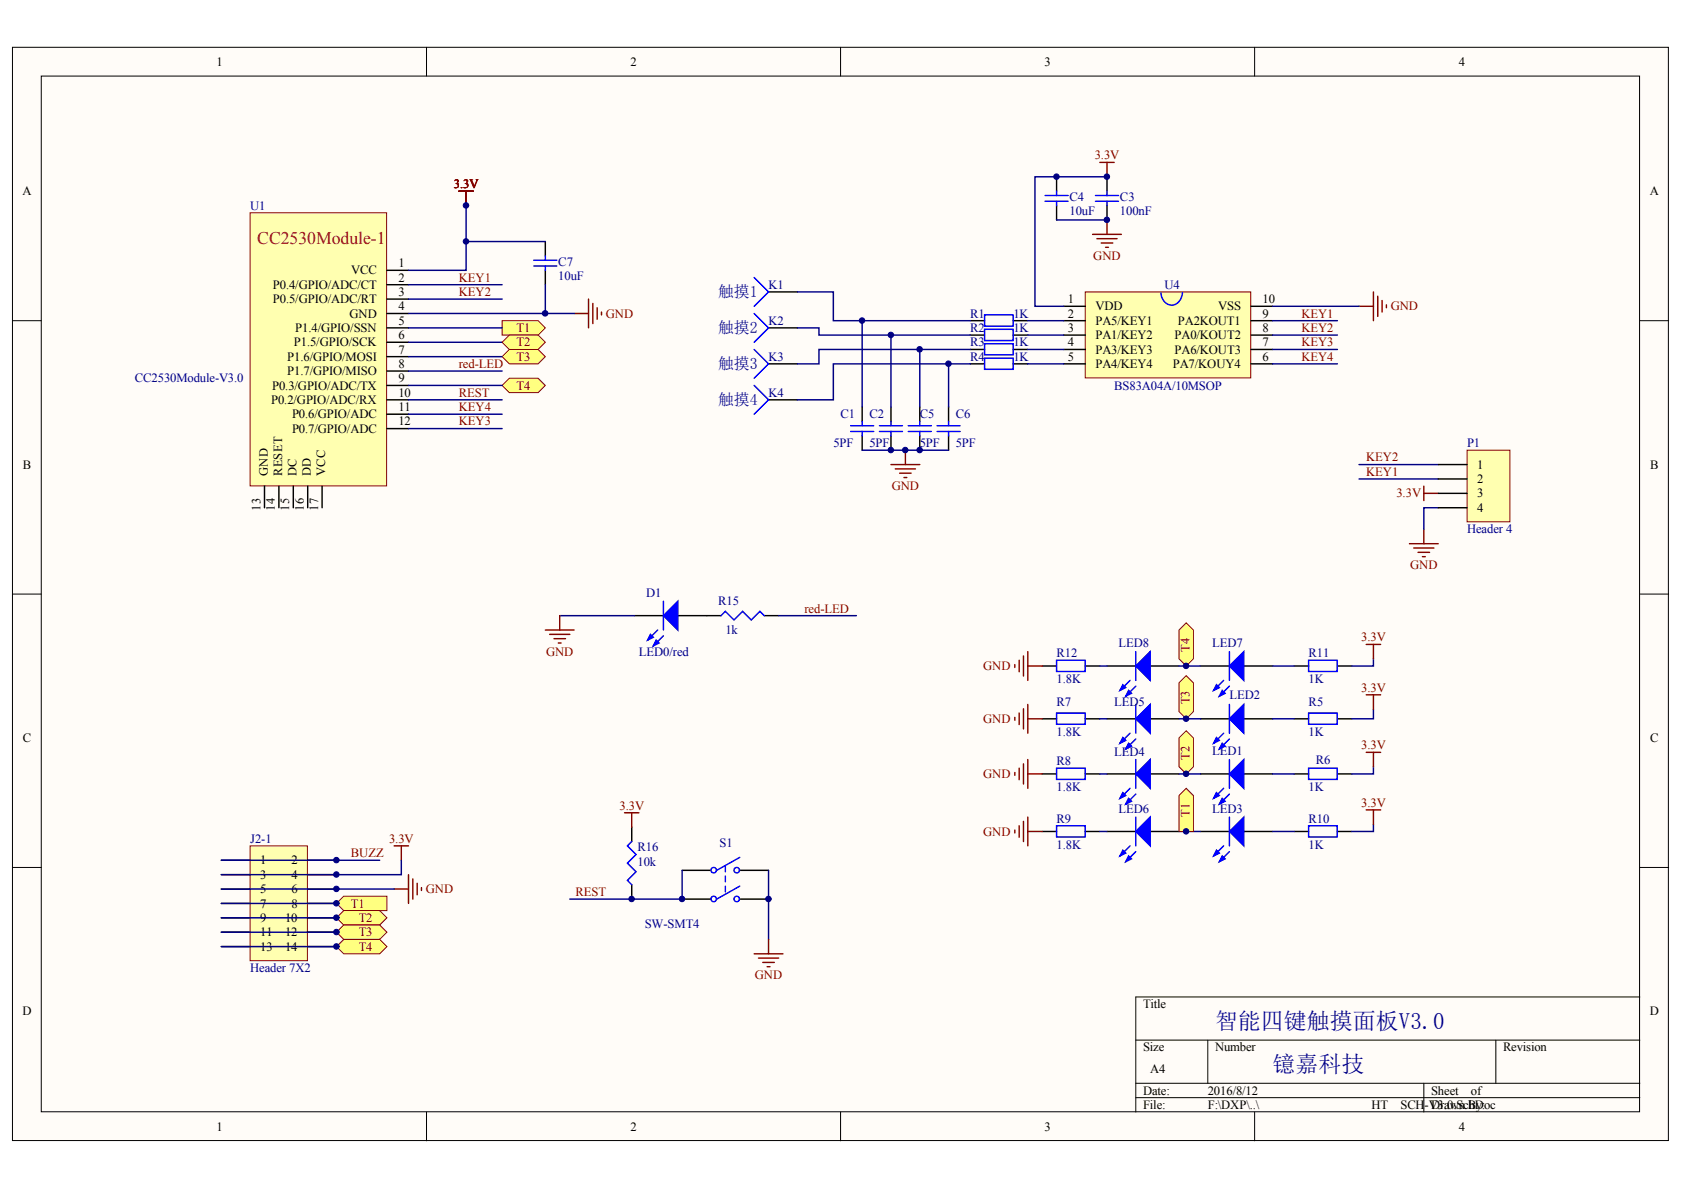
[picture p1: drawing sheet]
<svg xmlns="http://www.w3.org/2000/svg" width="297mm" height="210mm" viewBox="0 0 297 210" stroke-linecap="round" stroke-linejoin="round" font-family="sans-serif">
<defs><g id="words">
<g font-size="4" fill="#000080">
<text x="214.3" y="181.6">智能四键触摸面板V3.0</text>
<text x="224.5" y="189.2">镱嘉科技</text>
</g>
<text font-size="3.1" fill="#f00" x="45.4" y="43.1">CC2530Module-1</text>
<g font-size="2.8" fill="#000080">
<text x="126.7" y="52.4">触摸1</text>
<text x="126.7" y="58.7">触摸2</text>
<text x="126.7" y="65.1">触摸3</text>
<text x="126.7" y="71.4">触摸4</text>
</g>
<g font-size="2.2">
<text x="38.2" y="11.6">1</text>
<text x="111.2" y="11.6">2</text>
<text x="184.3" y="11.6">3</text>
<text x="257.3" y="11.6">4</text>
<text x="4" y="34.4">A</text>
<text x="291" y="34.4">A</text>
<text x="70.3" y="47.1">1</text>
<text x="48.1" y="50.9">P0.4/GPIO/ADC/CT</text>
<text x="48.1" y="53.5">P0.5/GPIO/ADC/RT</text>
<text x="61.9" y="48.4">VCC</text>
<text x="70.3" y="49.7">2</text>
<text x="70.3" y="52.2">3</text>
<text x="188.3" y="53.5">1</text>
<text x="222.7" y="53.5">10</text>
<text x="52.1" y="58.6">P1.4/GPIO/SSN</text>
<text x="61.6" y="56">GND</text>
<text x="70.3" y="54.7">4</text>
<text x="70.3" y="57.3">5</text>
<text x="70.3" y="59.8">6</text>
<text x="188.3" y="56">2</text>
<text x="188.3" y="58.6">3</text>
<text x="193.2" y="54.7">VDD</text>
<text x="193.2" y="57.3">PA5/KEY1</text>
<text x="193.2" y="59.8">PA1/KEY2</text>
<text x="207.2" y="59.8">PA0/KOUT2</text>
<text x="207.8" y="57.3">PA2KOUT1</text>
<text x="214.9" y="54.7">VSS</text>
<text x="222.7" y="58.6">8</text>
<text x="222.7" y="56">9</text>
<text x="50.7" y="63.6">P1.6/GPIO/MOSI</text>
<text x="51.8" y="61.1">P1.5/GPIO/SCK</text>
<text x="70.3" y="62.4">7</text>
<text x="70.3" y="64.9">8</text>
<text x="188.3" y="61.1">4</text>
<text x="188.3" y="63.6">5</text>
<text x="193.2" y="62.4">PA3/KEY3</text>
<text x="193.2" y="64.9">PA4/KEY4</text>
<text x="206.9" y="64.9">PA7/KOUY4</text>
<text x="207.2" y="62.4">PA6/KOUT3</text>
<text x="222.7" y="63.6">6</text>
<text x="222.7" y="61.1">7</text>
<text x="47.8" y="71.2">P0.2/GPIO/ADC/RX</text>
<text x="48" y="68.7">P0.3/GPIO/ADC/TX</text>
<text x="50.7" y="66.2">P1.7/GPIO/MISO</text>
<text x="70.3" y="67.4">9</text>
<text x="70.3" y="70">10</text>
<text x="51.5" y="73.8">P0.6/GPIO/ADC</text>
<text x="51.5" y="76.3">P0.7/GPIO/ADC</text>
<text x="70.3" y="72.5">11</text>
<text x="70.3" y="75.1">12</text>
<text x="4" y="82.7">B</text>
<text x="47.2" y="84" transform="rotate(-90 47.2 84)">GND</text>
<text x="49.8" y="84" transform="rotate(-90 49.8 84)">RESET</text>
<text x="52.3" y="84" transform="rotate(-90 52.3 84)">DC</text>
<text x="54.8" y="84" transform="rotate(-90 54.8 84)">DD</text>
<text x="57.4" y="84" transform="rotate(-90 57.4 84)">VCC</text>
<text x="260.5" y="82.7">1</text>
<text x="291.1" y="82.7">B</text>
<text x="260.5" y="85.2">2</text>
<text x="260.5" y="87.7">3</text>
<text x="46" y="90.1" transform="rotate(-90 46 90.1)">13</text>
<text x="48.5" y="90.1" transform="rotate(-90 48.5 90.1)">14</text>
<text x="51" y="90.1" transform="rotate(-90 51 90.1)">15</text>
<text x="53.6" y="90.1" transform="rotate(-90 53.6 90.1)">16</text>
<text x="56.1" y="90.1" transform="rotate(-90 56.1 90.1)">17</text>
<text x="260.5" y="90.3">4</text>
<text x="4" y="130.9">C</text>
<text x="291.1" y="130.9">C</text>
<text x="45.9" y="152.5">1</text>
<text x="45.9" y="155">3</text>
<text x="51.4" y="152.5">2</text>
<text x="51.4" y="155">4</text>
<text x="45.9" y="157.5">5</text>
<text x="45.9" y="160.1">7</text>
<text x="51.4" y="157.5">6</text>
<text x="51.4" y="160.1">8</text>
<text x="45.9" y="162.6">9</text>
<text x="45.9" y="165.2">11</text>
<text x="45.9" y="167.7">13</text>
<text x="50.3" y="162.6">10</text>
<text x="50.3" y="165.2">12</text>
<text x="50.3" y="167.7">14</text>
<text x="4" y="179.1">D</text>
<text x="201.6" y="177.8">Title</text>
<text x="291" y="179.1">D</text>
<text x="201.6" y="185.5">Size</text>
<text x="214.3" y="185.5">Number</text>
<text x="265.1" y="185.5">Revision</text>
<text x="202.9" y="189.3">A4</text>
<text x="201.6" y="193.1">Date:</text>
<text x="201.6" y="195.6">File:</text>
<text x="213" y="193.1">2016/8/12</text>
<text x="213" y="195.6">F:\DXP\..\</text>
<text x="241.9" y="195.6">HT</text>
<text x="247" y="195.6">SCH-V3.0.ScBy:</text>
<text x="252.4" y="193.1">Sheet</text>
<text x="252.4" y="195.6">Drawn hDoc</text>
<text x="259.5" y="193.1">of</text>
<text x="38.2" y="199.4">1</text>
<text x="111.2" y="199.4">2</text>
<text x="184.3" y="199.4">3</text>
<text x="257.3" y="199.4">4</text>
</g>
<g font-size="2.2" fill="#800000">
<text x="193.1" y="28.1">3.3V</text>
<text x="80.1" y="33.2">3.3V</text>
<text x="192.8" y="45.9">GND</text>
<text x="80.9" y="49.7">KEY1</text>
<text x="80.9" y="52.2">KEY2</text>
<text x="91.1" y="58.6">T1</text>
<text x="106.9" y="56">GND</text>
<text x="229.6" y="56">KEY1</text>
<text x="229.6" y="58.6">KEY2</text>
<text x="245.3" y="54.7">GND</text>
<text x="80.9" y="64.9">red-LED</text>
<text x="91.1" y="63.6">T3</text>
<text x="91.1" y="61.1">T2</text>
<text x="229.6" y="61.1">KEY3</text>
<text x="229.6" y="63.6">KEY4</text>
<text x="80.9" y="70">REST</text>
<text x="91.1" y="68.7">T4</text>
<text x="80.9" y="75.1">KEY3</text>
<text x="80.9" y="72.5">KEY4</text>
<text x="241" y="81.4">KEY2</text>
<text x="241" y="83.9">KEY1</text>
<text x="157.3" y="86.5">GND</text>
<text x="246.3" y="87.7">3.3V</text>
<text x="248.7" y="100.4">GND</text>
<text x="141.9" y="108">red-LED</text>
<text x="240.1" y="113.1">3.3V</text>
<text x="96.3" y="115.7">GND</text>
<text x="173.4" y="118.2">GND</text>
<text x="209.8" y="114.9" transform="rotate(-90 209.8 114.9)">T4</text>
<text x="209.8" y="124.3" transform="rotate(-90 209.8 124.3)">T3</text>
<text x="240.1" y="122">3.3V</text>
<text x="173.4" y="127.5">GND</text>
<text x="173.4" y="137.2">GND</text>
<text x="209.8" y="134" transform="rotate(-90 209.8 134)">T2</text>
<text x="240.1" y="132.2">3.3V</text>
<text x="109.3" y="142.8">3.3V</text>
<text x="240.1" y="142.3">3.3V</text>
<text x="68.6" y="148.7">3.3V</text>
<text x="173.4" y="147.4">GND</text>
<text x="209.8" y="144.1" transform="rotate(-90 209.8 144.1)">T1</text>
<text x="61.9" y="151.2">BUZZ</text>
<text x="61.9" y="160.1">T1</text>
<text x="75.1" y="157.5">GND</text>
<text x="101.5" y="158">REST</text>
<text x="63.3" y="162.6">T2</text>
<text x="63.3" y="165.2">T3</text>
<text x="63.3" y="167.7">T4</text>
<text x="133.2" y="172.8">GND</text>
</g>
<g font-size="2.2" fill="#000080">
<text x="188.7" y="35.5">C4</text>
<text x="197.5" y="35.5">C3</text>
<text x="44.1" y="37">U1</text>
<text x="188.7" y="38">10uF</text>
<text x="197.5" y="38">100nF</text>
<text x="98.5" y="46.9">C7</text>
<text x="98.5" y="49.4">10uF</text>
<text x="135.6" y="50.9">K1</text>
<text x="205.4" y="50.9">U4</text>
<text x="135.6" y="57.3">K2</text>
<text x="171.1" y="56">R1</text>
<text x="171.1" y="58.6">R2</text>
<text x="178.7" y="56">1K</text>
<text x="178.7" y="58.6">1K</text>
<text x="135.6" y="63.6">K3</text>
<text x="171.1" y="61.1">R3</text>
<text x="171.1" y="63.6">R4</text>
<text x="178.7" y="61.1">1K</text>
<text x="178.7" y="63.6">1K</text>
<text x="23.8" y="67.4">CC2530Module-V3.0</text>
<text x="135.6" y="70">K4</text>
<text x="196.5" y="68.7">BS83A04A/10MSOP</text>
<text x="148.3" y="73.8">C1</text>
<text x="153.3" y="73.8">C2</text>
<text x="162.2" y="73.8">C5</text>
<text x="168.6" y="73.8">C6</text>
<text x="147" y="78.9">5PF</text>
<text x="153.3" y="78.9">5PF</text>
<text x="162.2" y="78.9">5PF</text>
<text x="168.6" y="78.9">5PF</text>
<text x="258.8" y="78.9">P1</text>
<text x="258.8" y="94.1">Header 4</text>
<text x="114" y="105.3">D1</text>
<text x="126.7" y="106.8">R15</text>
<text x="127.9" y="111.9">1k</text>
<text x="112.7" y="115.7">LED0/red</text>
<text x="186.4" y="115.9">R12</text>
<text x="197.3" y="114.1">LED8</text>
<text x="213.8" y="114.1">LED7</text>
<text x="230.8" y="115.9">R11</text>
<text x="186.4" y="124.5">R7</text>
<text x="186.4" y="120.5">1.8K</text>
<text x="196.5" y="124.5">LED5</text>
<text x="216.9" y="123.3">LED2</text>
<text x="230.8" y="124.5">R5</text>
<text x="230.8" y="120.5">1K</text>
<text x="186.4" y="129.8">1.8K</text>
<text x="230.8" y="129.8">1K</text>
<text x="186.4" y="134.9">R8</text>
<text x="196.5" y="133.4">LED4</text>
<text x="213.8" y="133.2">LED1</text>
<text x="232.1" y="134.7">R6</text>
<text x="186.4" y="139.5">1.8K</text>
<text x="197.3" y="143.3">LED6</text>
<text x="213.8" y="143.3">LED3</text>
<text x="230.8" y="139.5">1K</text>
<text x="44.1" y="148.7">J2-1</text>
<text x="126.9" y="149.4">S1</text>
<text x="186.4" y="149.7">1.8K</text>
<text x="186.4" y="145.1">R9</text>
<text x="230.8" y="149.7">1K</text>
<text x="230.8" y="145.1">R10</text>
<text x="112.4" y="152.7">10k</text>
<text x="112.4" y="150.2">R16</text>
<text x="113.7" y="163.6">SW-SMT4</text>
<text x="44.1" y="171.5">Header 7X2</text>
</g>
</g></defs>
<g fill="#fffcf8" stroke="#000" stroke-width=".18">
<path d="M2.2 8.3h292.1v192.9h-292.1z"/>
<path d="M7.3 13.4h281.9v182.7h-281.9z"/>
</g>
<g fill="none" stroke="#000" stroke-width=".18">
<path d="M75.2 8.3v5.1M148.3 8.3v5.1M221.3 8.3v5.1M2.2 56.6h5.1M289.3 56.6h5M2.2 104.8h5.1M289.3 104.8h5M2.2 153h5.1M289.3 153h5M289.3 175.9h-89v20.3M75.2 196.2v5M148.3 196.2v5"/>
<path d="M200.3 183.5h89M200.3 191.1h89M200.3 193.6h89M213 183.5v7.6M221.3 196.2v5M251.1 191.1v5.1M263.9 183.5v7.6"/>
</g>
<g fill="none" stroke="#000" stroke-width=".25">
<path d="M186.4 31.2v2.5M186.4 36.3v2.5M195.3 31.2v2.5M195.3 36.3v2.5M171.1 56.6h2.6M171.1 59.1h2.6M178.7 56.6h2.6M178.7 59.1h2.6M152.1 71.8v2.5M152.1 76.9v2.5M157.2 71.8v2.5M157.2 76.9v2.5"/>
<path d="M171.1 61.6h2.6M171.1 64.2h2.6M178.7 61.6h2.6M178.7 64.2h2.6M183.8 117.5h2.6M191.5 117.5h2.5M195.3 117.5h5M202.9 117.5h5.1M211.8 117.5h5.1M219.4 117.5h5.1M228.3 117.5h2.5M235.9 117.5h2.5"/>
<path d="M183.8 126.8h2.6M183.8 136.5h2.6M191.5 126.8h2.5M191.5 136.5h2.5M195.3 126.8h5M195.3 136.5h5M202.9 126.8h5.1M202.9 136.5h5.1M211.8 126.8h5.1M211.8 136.5h5.1M219.4 126.8h5.1M219.4 136.5h5.1"/>
<path d="M228.3 126.8h2.5M228.3 136.5h2.5M235.9 126.8h2.5M235.9 136.5h2.5M183.8 146.7h2.6M191.5 146.7h2.5M195.3 146.7h5M202.9 146.7h5.1M211.8 146.7h5.1M219.4 146.7h5.1M228.3 146.7h2.5M235.9 146.7h2.5"/>
</g>
<g fill="none" stroke="#00f" stroke-width=".25">
<path d="M184.3 35.5h4.1M184.3 34.5h4.1M186.4 33.7v.8M186.4 35.5v.8M193.2 35.5h4.1M193.2 34.5h4.1M195.3 33.7v.8M195.3 35.5v.8M173.7 55.6h5v1.9h-5zM173.7 58.1h5v2h-5zM150 75.1h4.1M150 76.1h4.1"/>
<path d="M152.1 74.3v.8M152.1 76.1v.8M155.1 75.1h4.1M155.1 76.1h4.1M157.2 74.3v.8M157.2 76.1v.8M173.7 60.6h5v2h-5zM173.7 63.2h5v1.9h-5zM186.4 116.5h5v1.9h-5zM200.3 114.9v5.1M216.9 114.9v5.1M230.8 116.5h5.1v1.9h-5.1z"/>
<path d="M186.4 135.5h5v2h-5zM186.4 125.8h5v2h-5zM199.3 139.1l-1.8 1.7M199.3 129.3l-1.8 1.8M199.3 120l-1.8 1.8M200.3 124.3v5M200.3 134v5.1M200.3 130.3l-1.7 1.8M200.3 121l-1.7 1.8M215.8 120l-1.7 1.8M215.8 139.1l-1.7 1.7M215.8 129.3l-1.7 1.8"/>
<path d="M216.9 121l-1.8 1.8M216.9 124.3v5M216.9 134v5.1M216.9 130.3l-1.8 1.8M230.8 125.8h5.1v2h-5.1zM230.8 135.5h5.1v2h-5.1zM186.4 145.6h5v2h-5zM199.3 149.2l-1.8 1.8M200.3 150.2l-1.7 1.8M200.3 144.1v5.1M200.3 140.1l-1.7 1.7M215.8 149.2l-1.7 1.8"/>
<path d="M216.9 144.1v5.1M216.9 150.2l-1.8 1.8M216.9 140.1l-1.8 1.7M230.8 145.6h5.1v2h-5.1z"/>
</g>
<g fill="#00f" stroke="#00f" stroke-width=".25">
<path d="M216.9 117.5l2.5-2.6v5.1z"/>
<path d="M214.6 120.8l.5 .5-1 .5z"/>
<path d="M215.6 121.8l.5 .5-1 .5z"/>
<path d="M216.9 146.7l2.5-2.6v5.1z"/>
<path d="M214.6 150l.5 .5-1 .5z"/>
<path d="M215.6 151l.5 .5-1 .5z"/>
<path d="M216.9 136.5l2.5-2.5v5.1z"/>
<path d="M214.6 139.8l.5 .5-1 .5z"/>
<path d="M215.6 140.8l.5 .5-1 .5z"/>
<path d="M216.9 126.8l2.5-2.5v5z"/>
<path d="M214.6 130.1l.5 .5-1 .5z"/>
<path d="M215.6 131.1l.5 .5-1 .5z"/>
<path d="M200.3 146.7l2.6-2.6v5.1z"/>
<path d="M198.1 150l.5 .5-1.1 .5z"/>
<path d="M199.1 151l.5 .5-1 .5z"/>
<path d="M200.3 136.5l2.6-2.5v5.1z"/>
<path d="M198.1 139.8l.5 .5-1.1 .5z"/>
<path d="M199.1 140.8l.5 .5-1 .5z"/>
<path d="M200.3 126.8l2.6-2.5v5z"/>
<path d="M198.1 130.1l.5 .5-1.1 .5z"/>
<path d="M199.1 131.1l.5 .5-1 .5z"/>
<path d="M200.3 117.5l2.6-2.6v5.1z"/>
<path d="M198.1 120.8l.5 .5-1.1 .5z"/>
<path d="M199.1 121.8l.5 .5-1 .5z"/>
</g>
<g fill="none" stroke="#800000" stroke-width=".25">
<path d="M194 28.6h2.5M195.3 28.6v2.6M239.7 54h2.6M242.3 51.5v5.1M243 52.3v3.5M243.8 53v2M244.5 53.8v.5M179 117.2v.5M179.8 116.5v2M180.5 115.7v3.6M181.3 114.9v5.1M181.3 117.5h2.5"/>
<path d="M179 126.5v.5M179 136.3v.5M179.8 125.8v2M179.8 135.5v2M180.5 125v3.6M180.5 134.7v3.6M181.3 124.3v5M181.3 134v5.1M181.3 126.8h2.5M181.3 136.5h2.5M179 146.4v.5M179.8 145.6v2.1"/>
<path d="M180.5 144.9v3.5M181.3 144.1v5.1M181.3 146.7h2.5"/>
</g>
<path d="M194 117.5h1.3M208 117.5h3.8M224.5 117.5h3.8M242.3 116.2v1.3h-3.9M194 126.8h1.3M208 126.8h3.8M224.5 126.8h3.8M242.3 125.1v1.7h-3.9M194 146.7h1.3M208 146.7h3.8M224.5 146.7h3.8M242.3 145.4v1.3h-3.9" fill="none" stroke="#000080" stroke-width=".25"/>
<g fill="#ffff80" stroke="#800000" stroke-width=".18">
<path d="M88.6 56.6h6.3l1.3 1.2-1.3 1.3h-6.3z" fill-rule="evenodd"/>
<path d="M88.6 62.9l1.2-1.3h5.1l1.3 1.3-1.3 1.3h-5.1z" fill-rule="evenodd"/>
<path d="M88.6 68l1.2-1.3h5.1l1.3 1.3-1.3 1.3h-5.1z" fill-rule="evenodd"/>
</g>
<path d="M194 136.5h1.3M208 136.5h3.8M242.3 135.2v1.3h-3.9" fill="none" stroke="#000080" stroke-width=".25"/>
<path d="M69.5 149.2h2.6M69.5 156.8h2.6M70.8 149.2v2.5M72.1 154.3v5.1M72.8 155v3.6M73.6 155.8v2M74.3 156.6v.5" fill="none" stroke="#800000" stroke-width=".25"/>
<g fill="#ffff80" stroke="#800000" stroke-width=".18">
<path d="M59.4 159.4l1.2-1.3h7.6v2.5h-7.6z" fill-rule="evenodd"/>
<path d="M59.4 161.9l1.2-1.3h6.4l1.2 1.3-1.2 1.3h-6.4z" fill-rule="evenodd"/>
<path d="M59.4 164.4l1.2-1.2h6.4l1.2 1.2-1.2 1.3h-6.4z" fill-rule="evenodd"/>
<path d="M59.4 167l1.2-1.3h6.4l1.2 1.3-1.2 1.2h-6.4z" fill-rule="evenodd"/>
</g>
<path d="M224.5 136.5h3.8" fill="none" stroke="#000080" stroke-width=".25"/>
<path d="M44.1 37.5h24.1v48.2h-24.1z" fill="#ffffb0" stroke="#800000" stroke-width=".18"/>
<g fill="none" stroke="#000" stroke-width=".25">
<path d="M68.2 47.7h3.9M68.2 50.2h3.9M68.2 52.8h3.9M68.2 55.3h3.9M68.2 57.8h3.9M135.6 57.8h5M135.6 51.5h5M68.2 60.4h3.9M68.2 62.9h3.9M68.2 65.4h3.9M68.2 68h3.9M68.2 70.5h3.9"/>
<path d="M68.2 73.1h3.9M68.2 75.6h3.9M135.6 70.5h5M135.6 64.2h5M46.7 85.8v3.8M49.2 85.8v3.8M51.7 85.8v3.8M54.3 85.8v3.8M56.8 85.8v3.8M111.9 108.6h5.1M119.6 108.6h7.6M134.8 108.6h2.5"/>
<path d="M120.3 153.5h5.1M120.3 158.6h5.1M130.5 153.5h5.1M130.5 158.6h5.1"/>
</g>
<g fill="none" stroke="#000080" stroke-width=".25">
<path d="M72.1 50.2h16.5M72.1 52.8h16.5M72.1 57.8h16.5M72.1 55.3h29.2M72.1 60.4h16.5M72.1 62.9h16.5M72.1 65.4h16.5M72.1 68h16.5M72.1 70.5h16.5M72.1 73.1h16.5M72.1 75.6h16.5M98.7 108.6h13.2"/>
<path d="M137.3 108.6h13.8M120.3 153.5v5.1h-19.8M135.6 153.5v12.2"/>
</g>
<g fill="none" stroke="#800000" stroke-width=".25">
<path d="M80.9 33.7h2.6M82.2 33.7v2.6M101.3 55.3h2.5M103.8 52.8v5M104.6 53.5v3.6M105.3 54.3v2M106.1 55v.6M241 113.7h2.5M242.3 113.7v2.5M241 122.6h2.5M241 132.7h2.5M242.3 122.6v2.5"/>
<path d="M242.3 132.7v2.5M241 142.9h2.5M242.3 142.9v2.5M133 168.2h5.1M133.8 169h3.5M134.5 169.8h2.1M135.3 170.5h.5M135.6 165.7v2.5"/>
</g>
<g fill="none" stroke="#00f" stroke-width=".25">
<path d="M133 55.3l2.6 2.5-2.6 2.6M133 49l2.6 2.5-2.6 2.5M133 61.6l2.6 2.6-2.6 2.5M133 68l2.6 2.5-2.6 2.6M116 111.1l-1.8 1.8M117 112.1l-1.8 1.8M117 106.1v5M127.2 108.6l.7-.8 1.6 1.6 1.5-1.6 1.5 1.6 1.5-1.6 .8 .8M127.9 152.8v1M127.9 154.5v1M127.9 156.3v1M130.5 156.3l-4.1 2.3"/>
<path d="M130.5 151.2l-4.1 2.3"/>
<circle cx="125.9" cy="153.5" r=".48"/>
<circle cx="125.9" cy="158.6" r=".48"/>
<circle cx="130" cy="153.5" r=".48"/>
<circle cx="130" cy="158.6" r=".48"/>
</g>
<g fill="#00f" stroke="#00f" stroke-width=".25">
<path d="M117 108.6l2.6-2.5v5z"/>
<path d="M114.7 111.9l.5 .5-1 .5z"/>
<path d="M115.8 112.9l.5 .5-1.1 .5z"/>
</g>
<g fill="#ffff80" stroke="#800000" stroke-width=".18">
<path d="M208 140.3l1.2-1.2 1.3 1.2v6.4h-2.5z" fill-rule="evenodd"/>
<path d="M208 130.2l1.2-1.3 1.3 1.3v5l-1.3 1.3-1.2-1.3z" fill-rule="evenodd"/>
<path d="M88.6 60.4l1.2-1.3h5.1l1.3 1.3-1.3 1.2h-5.1z" fill-rule="evenodd"/>
<path d="M208 120.4l1.2-1.2 1.3 1.2v5.1l-1.3 1.3-1.2-1.3z" fill-rule="evenodd"/>
<path d="M208 111.1l1.2-1.2 1.3 1.2v5.1l-1.3 1.3-1.2-1.3z" fill-rule="evenodd"/>
</g>
<path d="M82.2 36.3v11.4h-10.1" fill="none" stroke="#000080" stroke-width=".25"/>
<path d="M111.4 145.9v2.5M111.4 156.1v2.5" fill="none" stroke="#000" stroke-width=".25"/>
<path d="M111.4 148.4l-.7 .8 1.5 1.5-1.5 1.5 1.5 1.6-1.5 1.5 .7 .8" fill="none" stroke="#00f" stroke-width=".25"/>
<path d="M96.2 111.1h5.1M97 111.9h3.5M97.7 112.7h2M98.5 113.4h.5M98.7 108.6v2.5" fill="none" stroke="#800000" stroke-width=".25"/>
<path d="M44.1 149.2h10.1v20.3h-10.1z" fill="#ffffb0" stroke="#800000" stroke-width=".18"/>
<g fill="none" stroke="#000" stroke-width=".25">
<path d="M39 151.7h5.1M39 154.3h5.1M39 156.8h5.1M39 159.4h5.1M54.3 151.7h5.1M54.3 154.3h5.1M54.3 156.8h5.1M54.3 159.4h5.1M39 161.9h5.1M39 164.4h5.1M39 167h5.1M54.3 161.9h5.1"/>
<path d="M54.3 164.4h5.1M54.3 167h5.1"/>
</g>
<path d="M39 159.4h20.4M39 156.8h30.5M39 151.7h28M70.8 151.7v2.6h-31.8M39 167h20.4M39 164.4h20.4M39 161.9h20.4" fill="none" stroke="#000080" stroke-width=".25"/>
<path d="M191.4 51.5h29.2v15.2h-29.2z" fill="#ffffb0" stroke="#800000" stroke-width=".18"/>
<g fill="none" stroke="#000" stroke-width=".25">
<path d="M96.2 42.6v2.5M96.2 47.7v2.5M187.6 54h3.9M187.6 56.6h3.9M187.6 59.1h3.9M220.7 54h3.8M220.7 56.6h3.8M220.7 59.1h3.8M162.2 71.8v2.5M162.2 76.9v2.5M167.3 71.8v2.5M167.3 76.9v2.5"/>
<path d="M187.6 61.6h3.9M187.6 64.2h3.9M220.7 61.6h3.8M220.7 64.2h3.8"/>
</g>
<g fill="none" stroke="#00f" stroke-width=".25">
<path d="M94.2 46.9h4M94.2 45.9h4M96.2 45.1v.8M96.2 46.9v.8M208.6 51.6a1.89 1.89 0 0 1-1 1.9 1.89 1.89 0 0 1-2.2-.2l-.5-1-.1-.6M160.2 75.1h4.1M160.2 76.1h4.1M162.2 74.3v.8M162.2 76.1v.8M165.3 75.1h4.1M165.3 76.1h4.1M167.3 74.3v.8"/>
<path d="M167.3 76.1v.8"/>
</g>
<g fill="none" stroke="#800000" stroke-width=".25">
<path d="M195.3 38.8v2.5M192.7 41.3h5.1M193.5 42.1h3.5M194.2 42.9h2.1M195 43.6h.5M159.7 79.4v2.5M157.2 81.9h5M157.9 82.7h3.6M158.7 83.5h2M159.4 84.2h.6M248.6 95.9h5.1M249.4 96.7h3.5"/>
<path d="M250.1 97.4h2.1M250.9 98.2h.5M251.1 85.8v2.5M251.1 93.4v2.5M251.1 87h2.6"/>
</g>
<g fill="none" stroke="#000080" stroke-width=".25">
<path d="M186.4 38.8h8.9M195.3 31.2h-12.7v22.8h5M82.2 42.6h14M96.2 50.2v5.1M140.6 57.8h3.9v1.3h26.6M140.6 51.5h6.4v5.1h24.1M152.1 56.6v15.2M157.2 59.1v12.7M181.3 59.1h6.3M181.3 56.6h6.3M224.5 59.1h11.4M224.5 56.6h11.4"/>
<path d="M224.5 54h15.2M152.1 79.4h15.2M162.2 61.6v10.2M167.3 64.2v7.6M171.1 61.6h-26.6v2.6h-3.9M171.1 64.2h-24.1v6.3h-6.4M181.3 64.2h6.3M181.3 61.6h6.3M224.5 64.2h11.4M224.5 61.6h11.4M239.7 81.9h14M239.7 84.5h14"/>
<path d="M253.7 89.6h-2.6v3.8"/>
</g>
<path d="M258.8 79.4h7.5v12.6h-7.5z" fill="#ffffb0" stroke="#800000" stroke-width=".18"/>
<path d="M253.7 81.9h5.1M253.7 84.5h5.1M253.7 87h5.1M253.7 89.6h5.1" fill="none" stroke="#000" stroke-width=".25"/>
<path d="M80.9 33.7h2.6M82.2 33.7v2.6M110.2 143.4h2.5M111.4 143.4v2.5" fill="none" stroke="#800000" stroke-width=".25"/>
<g fill="#000080" stroke="#000080" stroke-width=".18">
<circle cx="59.3" cy="166.9" r=".48"/>
<circle cx="59.3" cy="164.4" r=".48"/>
<circle cx="59.3" cy="161.9" r=".48"/>
<circle cx="59.3" cy="159.3" r=".48"/>
<circle cx="59.3" cy="156.8" r=".48"/>
<circle cx="59.3" cy="154.3" r=".48"/>
<circle cx="59.3" cy="151.7" r=".48"/>
<circle cx="82.2" cy="42.6" r=".48"/>
<circle cx="82.2" cy="36.2" r=".48"/>
<circle cx="96.2" cy="55.3" r=".49"/>
<circle cx="111.4" cy="158.6" r=".48"/>
<circle cx="120.3" cy="158.6" r=".48"/>
<circle cx="135.5" cy="158.6" r=".48"/>
<circle cx="152.1" cy="56.5" r=".48"/>
<circle cx="157.1" cy="79.4" r=".48"/>
<circle cx="157.1" cy="59.1" r=".48"/>
<circle cx="159.7" cy="79.4" r=".48"/>
<circle cx="162.2" cy="79.4" r=".48"/>
<circle cx="162.2" cy="61.6" r=".48"/>
<circle cx="167.3" cy="64.2" r=".48"/>
<circle cx="186.3" cy="31.2" r=".48"/>
<circle cx="195.2" cy="38.8" r=".48"/>
<circle cx="195.2" cy="31.2" r=".48"/>
<circle cx="209.2" cy="146.6" r=".48"/>
<circle cx="209.2" cy="136.5" r=".48"/>
<circle cx="209.2" cy="126.8" r=".48"/>
<circle cx="209.2" cy="117.5" r=".48"/>
</g>
<use href="#words"/>
</svg>
